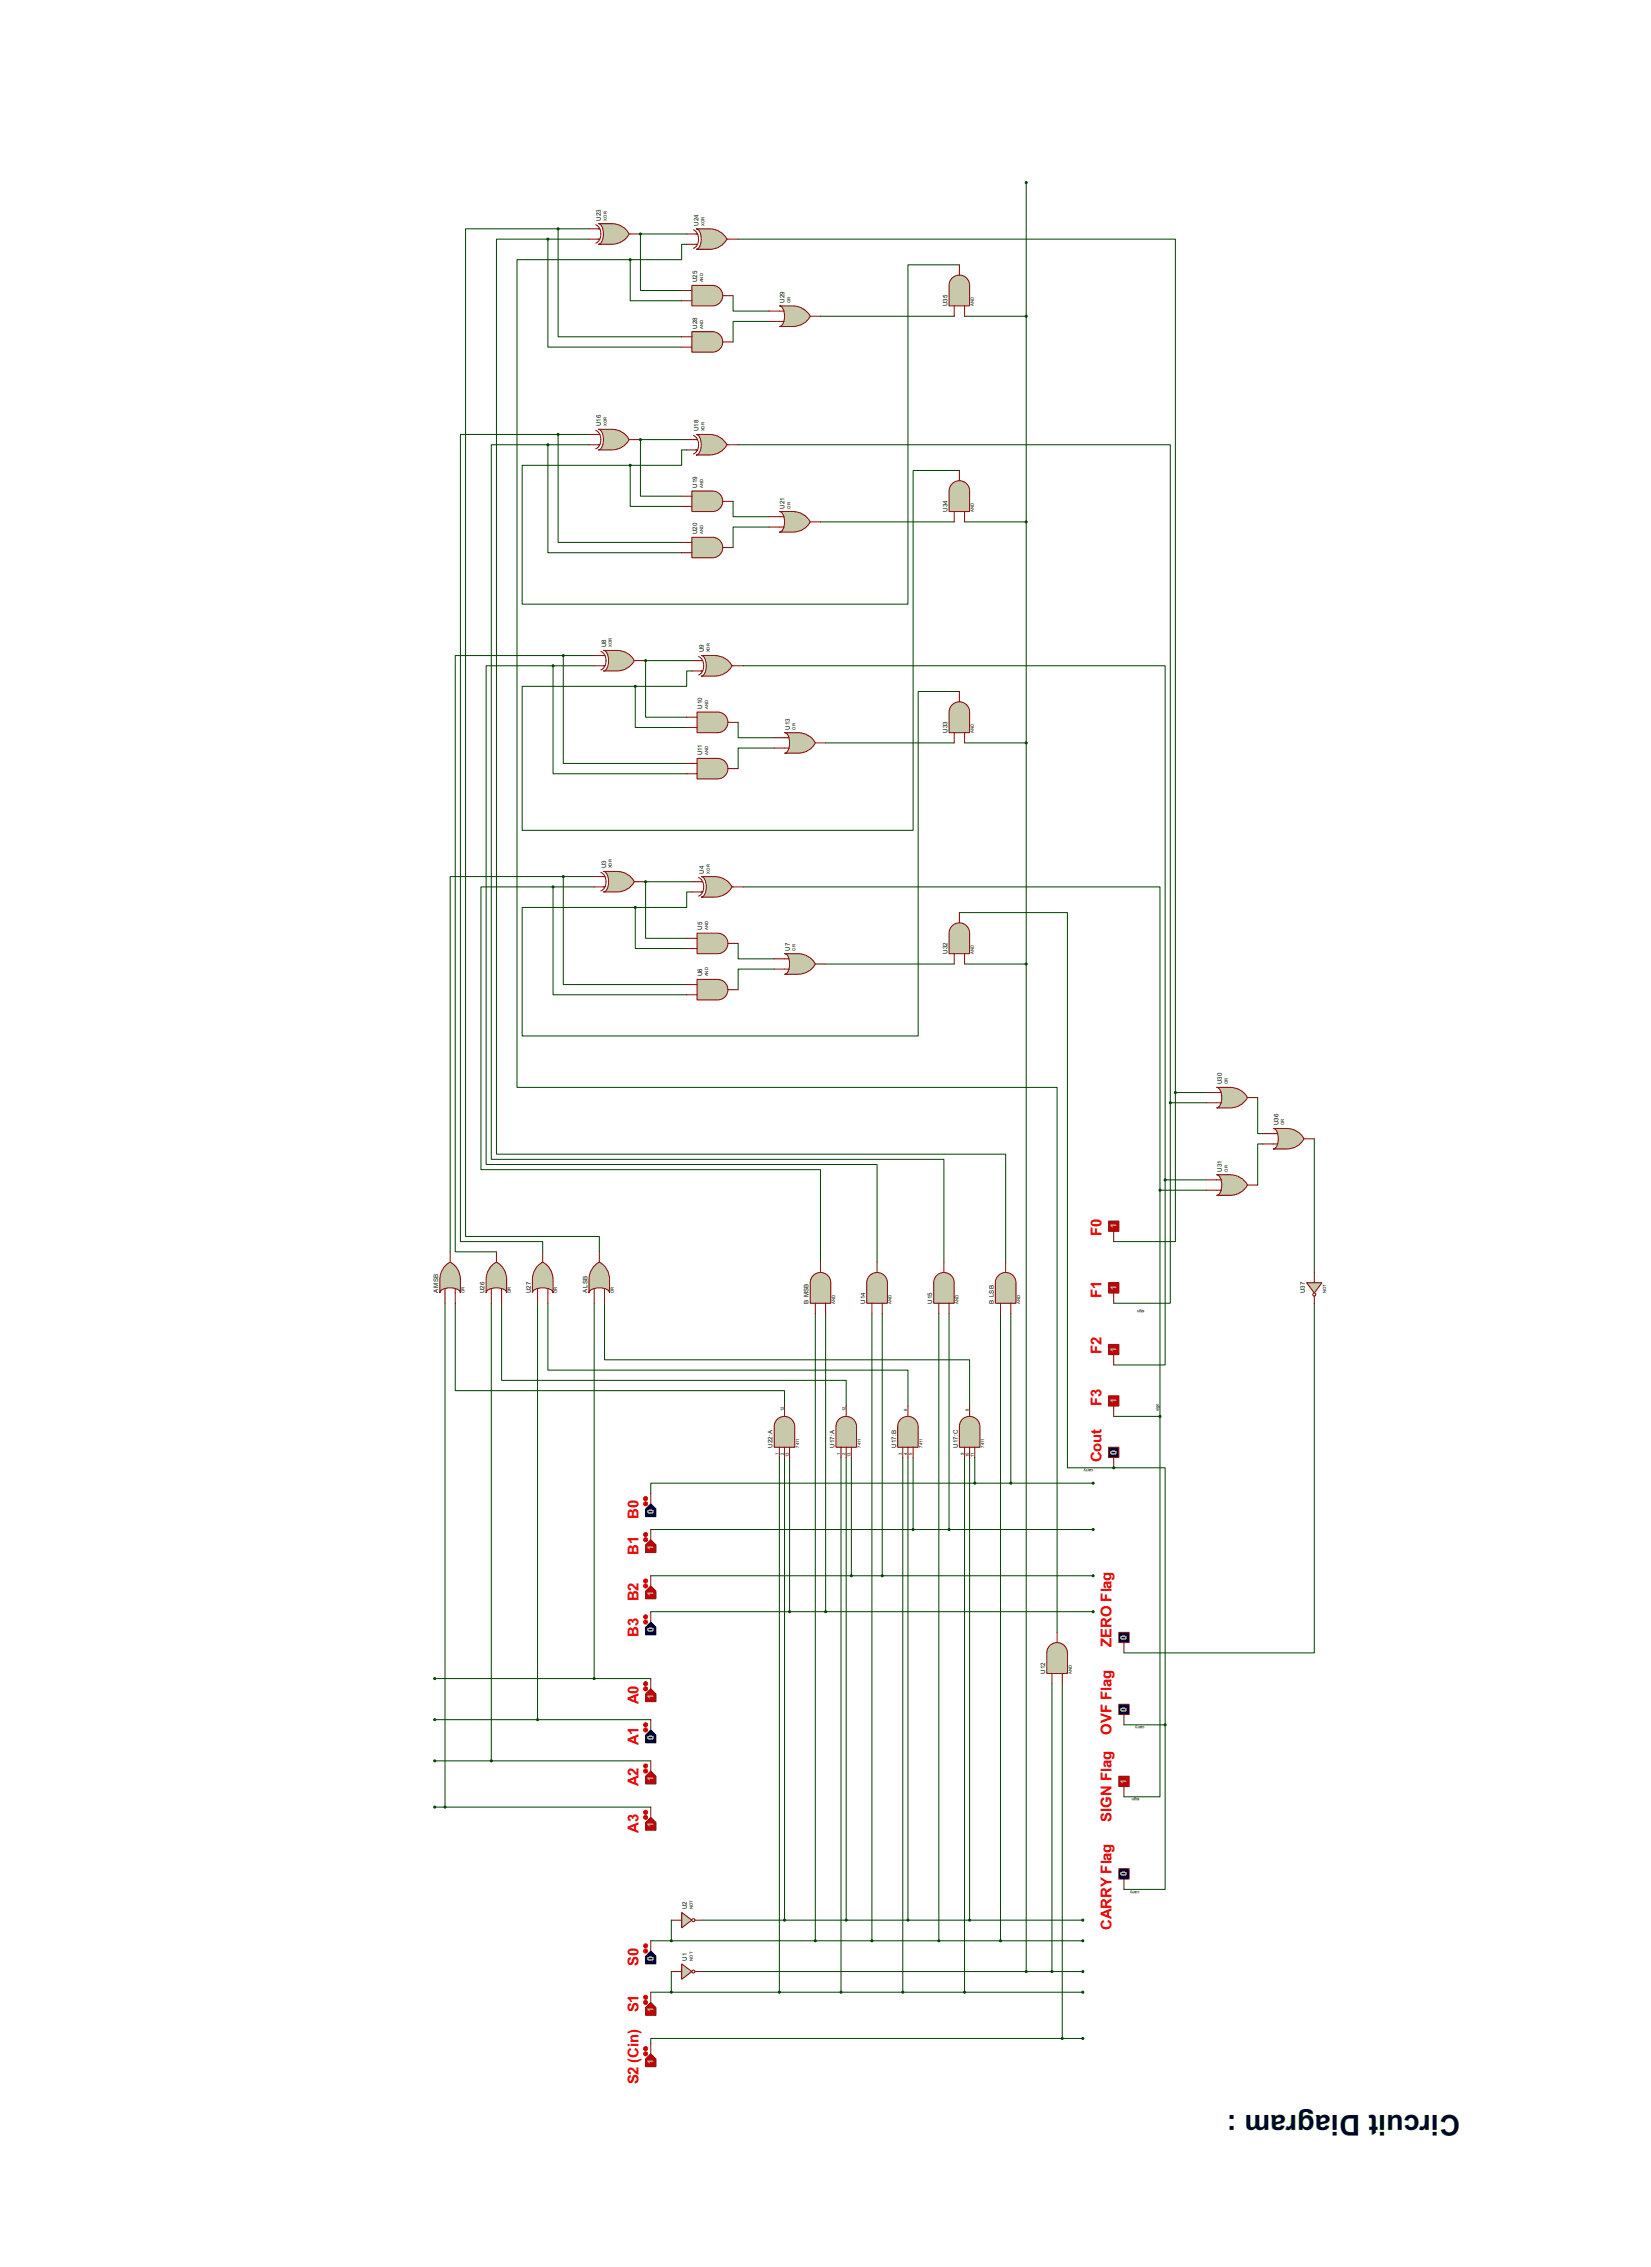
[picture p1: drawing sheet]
<svg xmlns="http://www.w3.org/2000/svg" width="815mm" height="1120mm" viewBox="0 0 815 1120" stroke-linecap="round" stroke-linejoin="round" font-family="sans-serif">
<defs><g id="words">
<text font-size="15.9" x="721" y="1045" transform="rotate(-180 721 1045)">Circuit Diagram :</text>
<g font-size="8.2" fill="#f00">
<text x="544" y="611" transform="rotate(-90 544 611)">F0</text>
<text x="544" y="641" transform="rotate(-90 544 641)">F1</text>
<text x="544" y="669" transform="rotate(-90 544 669)">F2</text>
<text x="544" y="695" transform="rotate(-90 544 695)">F3</text>
<text x="544" y="723" transform="rotate(-90 544 723)">Cout</text>
<text x="315" y="750" transform="rotate(-90 315 750)">B0</text>
<text x="315" y="768" transform="rotate(-90 315 768)">B1</text>
<text x="315" y="791" transform="rotate(-90 315 791)">B2</text>
<text x="315" y="809" transform="rotate(-90 315 809)">B3</text>
<text x="549" y="814" transform="rotate(-90 549 814)">ZERO Flag</text>
<text x="315" y="842" transform="rotate(-90 315 842)">A0</text>
<text x="549" y="857" transform="rotate(-90 549 857)">OVF Flag</text>
<text x="315" y="862" transform="rotate(-90 315 862)">A1</text>
<text x="315" y="883" transform="rotate(-90 315 883)">A2</text>
<text x="315" y="905" transform="rotate(-90 315 905)">A3</text>
<text x="549" y="900" transform="rotate(-90 549 900)">SIGN Flag</text>
<text x="549" y="954" transform="rotate(-90 549 954)">CARRY Flag</text>
<text x="315" y="971" transform="rotate(-90 315 971)">S0</text>
<text x="315" y="994" transform="rotate(-90 315 994)">S1</text>
<text x="315" y="1030" transform="rotate(-90 315 1030)">S2 (Cin)</text>
</g>
<g font-size="4.8" fill="#c0c0c0">
<text x="551" y="607" transform="rotate(-90 551 607)">1</text>
<text x="551" y="637" transform="rotate(-90 551 637)">1</text>
<text x="551" y="668" transform="rotate(-90 551 668)">1</text>
<text x="551" y="693" transform="rotate(-90 551 693)">1</text>
<text x="551" y="719" transform="rotate(-90 551 719)">0</text>
<text x="323" y="748" transform="rotate(-90 323 748)">0</text>
<text x="323" y="766" transform="rotate(-90 323 766)">1</text>
<text x="323" y="789" transform="rotate(-90 323 789)">1</text>
<text x="323" y="806" transform="rotate(-90 323 806)">0</text>
<text x="556" y="810" transform="rotate(-90 556 810)">0</text>
<text x="323" y="839" transform="rotate(-90 323 839)">1</text>
<text x="556" y="846" transform="rotate(-90 556 846)">0</text>
<text x="323" y="860" transform="rotate(-90 323 860)">0</text>
<text x="323" y="880" transform="rotate(-90 323 880)">1</text>
<text x="556" y="881" transform="rotate(-90 556 881)">1</text>
<text x="323" y="903" transform="rotate(-90 323 903)">1</text>
<text x="556" y="927" transform="rotate(-90 556 927)">0</text>
<text x="323" y="969" transform="rotate(-90 323 969)">0</text>
<text x="323" y="994" transform="rotate(-90 323 994)">1</text>
<text x="323" y="1020" transform="rotate(-90 323 1020)">1</text>
</g>
<g font-size="3.4">
<text x="297" y="109" transform="rotate(-90 297 109)">U23</text>
<text x="345" y="112" transform="rotate(-90 345 112)">U24</text>
<text x="344" y="139" transform="rotate(-90 344 139)">U25</text>
<text x="387" y="150" transform="rotate(-90 387 150)">U29</text>
<text x="468" y="151" transform="rotate(-90 468 151)">U35</text>
<text x="344" y="162" transform="rotate(-90 344 162)">U28</text>
<text x="297" y="211" transform="rotate(-90 297 211)">U16</text>
<text x="345" y="213" transform="rotate(-90 345 213)">U18</text>
<text x="344" y="241" transform="rotate(-90 344 241)">U19</text>
<text x="387" y="251" transform="rotate(-90 387 251)">U21</text>
<text x="468" y="253" transform="rotate(-90 468 253)">U34</text>
<text x="344" y="264" transform="rotate(-90 344 264)">U20</text>
<text x="299" y="320" transform="rotate(-90 299 320)">U8</text>
<text x="348" y="322" transform="rotate(-90 348 322)">U9</text>
<text x="347" y="350" transform="rotate(-90 347 350)">U10</text>
<text x="390" y="360" transform="rotate(-90 390 360)">U13</text>
<text x="468" y="362" transform="rotate(-90 468 362)">U33</text>
<text x="347" y="373" transform="rotate(-90 347 373)">U11</text>
<text x="299" y="429" transform="rotate(-90 299 429)">U3</text>
<text x="347" y="432" transform="rotate(-90 347 432)">U4</text>
<text x="347" y="459" transform="rotate(-90 347 459)">U5</text>
<text x="390" y="470" transform="rotate(-90 390 470)">U7</text>
<text x="468" y="471" transform="rotate(-90 468 471)">U32</text>
<text x="347" y="482" transform="rotate(-90 347 482)">U6</text>
<text x="603" y="536" transform="rotate(-90 603 536)">U30</text>
<text x="631" y="556" transform="rotate(-90 631 556)">U36</text>
<text x="603" y="579" transform="rotate(-90 603 579)">U31</text>
<text x="216" y="639" transform="rotate(-90 216 639)">A MSB</text>
<text x="239" y="639" transform="rotate(-90 239 639)">U26</text>
<text x="262" y="639" transform="rotate(-90 262 639)">U27</text>
<text x="290" y="639" transform="rotate(-90 290 639)">A LSB</text>
<text x="644" y="639" transform="rotate(-90 644 639)">U37</text>
<text x="399" y="644" transform="rotate(-90 399 644)">B MSB</text>
<text x="427" y="644" transform="rotate(-90 427 644)">U14</text>
<text x="460" y="644" transform="rotate(-90 460 644)">U15</text>
<text x="491" y="644" transform="rotate(-90 491 644)">B LSB</text>
<text x="382" y="715" transform="rotate(-90 382 715)">U22:A</text>
<text x="412" y="715" transform="rotate(-90 412 715)">U17:A</text>
<text x="442" y="715" transform="rotate(-90 442 715)">U17:B</text>
<text x="473" y="715" transform="rotate(-90 473 715)">U17:C</text>
<text x="516" y="827" transform="rotate(-90 516 827)">U12</text>
<text x="339" y="943" transform="rotate(-90 339 943)">U2</text>
<text x="339" y="969" transform="rotate(-90 339 969)">U1</text>
</g>
<g font-size="2.4">
<text x="300" y="109" transform="rotate(-90 300 109)">XOR</text>
<text x="348" y="112" transform="rotate(-90 348 112)">XOR</text>
<text x="347" y="140" transform="rotate(-90 347 140)">AND</text>
<text x="390" y="150" transform="rotate(-90 390 150)">OR</text>
<text x="481" y="151" transform="rotate(-90 481 151)">AND</text>
<text x="347" y="162" transform="rotate(-90 347 162)">AND</text>
<text x="300" y="211" transform="rotate(-90 300 211)">XOR</text>
<text x="348" y="213" transform="rotate(-90 348 213)">XOR</text>
<text x="347" y="241" transform="rotate(-90 347 241)">AND</text>
<text x="390" y="251" transform="rotate(-90 390 251)">OR</text>
<text x="481" y="253" transform="rotate(-90 481 253)">AND</text>
<text x="347" y="264" transform="rotate(-90 347 264)">AND</text>
<text x="302" y="320" transform="rotate(-90 302 320)">XOR</text>
<text x="350" y="322" transform="rotate(-90 350 322)">XOR</text>
<text x="350" y="350" transform="rotate(-90 350 350)">AND</text>
<text x="393" y="360" transform="rotate(-90 393 360)">OR</text>
<text x="481" y="362" transform="rotate(-90 481 362)">AND</text>
<text x="350" y="373" transform="rotate(-90 350 373)">AND</text>
<text x="302" y="429" transform="rotate(-90 302 429)">XOR</text>
<text x="350" y="432" transform="rotate(-90 350 432)">XOR</text>
<text x="350" y="460" transform="rotate(-90 350 460)">AND</text>
<text x="393" y="470" transform="rotate(-90 393 470)">OR</text>
<text x="481" y="471" transform="rotate(-90 481 471)">AND</text>
<text x="350" y="482" transform="rotate(-90 350 482)">AND</text>
<text x="606" y="536" transform="rotate(-90 606 536)">OR</text>
<text x="634" y="556" transform="rotate(-90 634 556)">OR</text>
<text x="606" y="579" transform="rotate(-90 606 579)">OR</text>
<text x="229" y="639" transform="rotate(-90 229 639)">OR</text>
<text x="252" y="639" transform="rotate(-90 252 639)">OR</text>
<text x="275" y="639" transform="rotate(-90 275 639)">OR</text>
<text x="303" y="639" transform="rotate(-90 303 639)">OR</text>
<text x="655" y="639" transform="rotate(-90 655 639)">NOT</text>
<text x="412" y="644" transform="rotate(-90 412 644)">AND</text>
<text x="440" y="644" transform="rotate(-90 440 644)">AND</text>
<text x="473" y="644" transform="rotate(-90 473 644)">AND</text>
<text x="504" y="644" transform="rotate(-90 504 644)">AND</text>
<text x="565" y="647" transform="rotate(-180 565 647)">sign</text>
<text x="387" y="697" transform="rotate(-90 387 697)">12</text>
<text x="417" y="697" transform="rotate(-90 417 697)">12</text>
<text x="448" y="697" transform="rotate(-90 448 697)">6</text>
<text x="478" y="697" transform="rotate(-90 478 697)">8</text>
<text x="572" y="697" transform="rotate(-90 572 697)">sign</text>
<text x="384" y="719" transform="rotate(-90 384 719)">1</text>
<text x="387" y="719" transform="rotate(-90 387 719)">2</text>
<text x="389" y="720" transform="rotate(-90 389 720)">13</text>
<text x="395" y="715" transform="rotate(-90 395 715)">7411</text>
<text x="415" y="719" transform="rotate(-90 415 719)">1</text>
<text x="417" y="719" transform="rotate(-90 417 719)">2</text>
<text x="420" y="720" transform="rotate(-90 420 720)">13</text>
<text x="425" y="715" transform="rotate(-90 425 715)">7411</text>
<text x="445" y="719" transform="rotate(-90 445 719)">3</text>
<text x="448" y="719" transform="rotate(-90 448 719)">4</text>
<text x="451" y="719" transform="rotate(-90 451 719)">5</text>
<text x="456" y="715" transform="rotate(-90 456 715)">7411</text>
<text x="476" y="719" transform="rotate(-90 476 719)">9</text>
<text x="478" y="720" transform="rotate(-90 478 720)">10</text>
<text x="481" y="720" transform="rotate(-90 481 720)">11</text>
<text x="486" y="715" transform="rotate(-90 486 715)">7411</text>
<text x="540" y="726" transform="rotate(-180 540 726)">carry</text>
<text x="529" y="827" transform="rotate(-90 529 827)">AND</text>
<text x="565" y="853" transform="rotate(-180 565 853)">carry</text>
<text x="563" y="888" transform="rotate(-180 563 888)">sign</text>
<text x="563" y="934" transform="rotate(-180 563 934)">carry</text>
<text x="342" y="943" transform="rotate(-90 342 943)">NOT</text>
<text x="342" y="969" transform="rotate(-90 342 969)">NOT</text>
</g>
</g></defs>
<g fill="none" stroke="#004000" stroke-width=".49">
<path d="M319 436h23M225 644v43h162v8M248 644v38h170v13M271 644v33h177v18M299 644v28h180v23M403 649v310h132M408 649v147h132M431 649v310M436 649v130h104M464 649v310M469 649v107h71M494 649v310"/>
<path d="M499 649v84h41M385 720v264h150M387 720v229M415 720v264M418 720v229M446 720v264M448 720v229M476 720v264M479 720v229M519 832v142M347 949h188M347 974h188"/>
</g>
<circle cx="319" cy="436" r=".2" fill="#004000"/>
<path d="M319 326h23M278 433v53h61M278 433h-56v186M278 433h15M319 436v28h20M365 466v8h17M382 479h-17v10M408 476h63" fill="none" stroke="#004000" stroke-width=".49"/>
<circle cx="319" cy="326" r=".2" fill="#004000"/>
<path d="M316 217h23M278 324v53h61M278 324h-53v295h20M278 324h15M319 326v28h20M365 357v8h17M382 370h-17v10M408 367h63" fill="none" stroke="#004000" stroke-width=".49"/>
<circle cx="316" cy="217" r=".2" fill="#004000"/>
<path d="M316 116h23M276 215v53h61M276 215h-49v398h41v6M276 215h15M316 217v28h21M362 248v7h18M405 258h66M380 260h-18v11" fill="none" stroke="#004000" stroke-width=".49"/>
<circle cx="316" cy="116" r=".2" fill="#004000"/>
<g fill="none" stroke="#004000" stroke-width=".49">
<path d="M507 90v884M271 118v54h66M271 118h-26v452h252v54M271 118h20M276 113v53h61M276 113h-46v498h66v8M276 113h15M316 116v28h21M365 118h215v422M311 128v21h26M311 128h-56v409h267v270M339 121h-2v7h-26"/>
<path d="M474 131h-26v168h-190v-69h53M362 146v8h18M380 159h-18v10M405 156h66M476 156h31M271 220v53h66M271 220h-28v353h223v51M271 220h20M365 220h213v325M311 230v20h26M339 222h-2v8h-26M474 232h-23v178h-193v-71h56"/>
<path d="M476 258h31M273 329v53h66M273 329h-33v246h193v49M273 329h20M314 339v20h25M342 332h-3v7h-25M367 329h208v254M474 342h-21v170h-195v-64h56M476 367h31M273 438v54h66M273 438h-35v140h167v46M273 438h20"/>
<path d="M367 438h206v150M314 448v21h25M342 441h-3v7h-25M474 451h53v274h23M476 476h31M580 540v73h-30M580 540h16M578 545v99h-28M578 545h18M621 542v18h3M624 565h-3v21M649 563v66"/>
<path d="M573 588h23M573 588v112M575 583v91h-25M575 583h21M220 644v249M243 644v226M265 644v206M293 644v185M649 644v173h-94M550 700h23M573 700v188h-18M390 720v76"/>
<path d="M420 720v59M451 720v36M481 733h-160v5M481 733h18M481 720v13M321 756h148M321 779h115M321 796h87M215 829h106M525 832v175M215 850h106M215 870h106"/>
<path d="M215 893h106M321 959h82M332 949v10M332 974v10M321 984h64M525 1007h-204v3M525 1007h10"/>
</g>
<circle cx="550" cy="725" r=".2" fill="#004000"/>
<path d="M550 725h25v127M555 852h20M575 852v82h-20" fill="none" stroke="#004000" stroke-width=".49"/>
<path d="M337 970l5 4-5 4z" fill="#c8c8aa" stroke="#800000" stroke-width=".49"/>
<g fill="none" stroke="#800000" stroke-width=".49">
<path d="M332 974h5M343 974h4"/>
<circle cx="342" cy="974" r=".8"/>
</g>
<path d="M337 945l5 4-5 4z" fill="#c8c8aa" stroke="#800000" stroke-width=".49"/>
<g fill="none" stroke="#800000" stroke-width=".49">
<path d="M332 949h5M343 949h4"/>
<circle cx="342" cy="949" r=".8"/>
</g>
<path d="M518 813a5 5 0 0 1 6-1 5 5 0 0 1 3 5v10h-10v-10z" fill-rule="evenodd" fill="#c8c8aa" stroke="#800000" stroke-width=".49"/>
<path d="M522 807v5M519 827v5M525 827v5" fill="none" stroke="#800000" stroke-width=".49"/>
<path d="M401 630a5 5 0 0 1 6-1 5 5 0 0 1 3 5v10h-10v-10z" fill-rule="evenodd" fill="#c8c8aa" stroke="#800000" stroke-width=".49"/>
<path d="M405 624v5M403 644v5M408 644v5" fill="none" stroke="#800000" stroke-width=".49"/>
<path d="M429 630a5 5 0 0 1 6-1 5 5 0 0 1 3 5v10h-10v-10z" fill-rule="evenodd" fill="#c8c8aa" stroke="#800000" stroke-width=".49"/>
<path d="M433 624v5M431 644v5M436 644v5" fill="none" stroke="#800000" stroke-width=".49"/>
<path d="M462 630a5 5 0 0 1 6-1 5 5 0 0 1 3 5v10h-10v-10z" fill-rule="evenodd" fill="#c8c8aa" stroke="#800000" stroke-width=".49"/>
<path d="M466 624v5M464 644v5M469 644v5" fill="none" stroke="#800000" stroke-width=".49"/>
<path d="M493 630a5 5 0 0 1 5-1 5 5 0 0 1 4 5v10h-10v-10z" fill-rule="evenodd" fill="#c8c8aa" stroke="#800000" stroke-width=".49"/>
<path d="M497 624v5M494 644v5M499 644v5" fill="none" stroke="#800000" stroke-width=".49"/>
<g fill="#004000" stroke="#004000" stroke-width=".49">
<circle cx="403" cy="959" r=".5"/>
<circle cx="431" cy="959" r=".5"/>
<circle cx="535" cy="949" r=".5"/>
<circle cx="535" cy="959" r=".5"/>
<circle cx="535" cy="984" r=".5"/>
<circle cx="464" cy="959" r=".5"/>
<circle cx="494" cy="959" r=".5"/>
<circle cx="540" cy="796" r=".5"/>
<circle cx="540" cy="779" r=".5"/>
<circle cx="540" cy="756" r=".5"/>
<circle cx="408" cy="796" r=".5"/>
<circle cx="436" cy="779" r=".5"/>
<circle cx="469" cy="756" r=".5"/>
<circle cx="499" cy="733" r=".5"/>
<circle cx="476" cy="984" r=".5"/>
</g>
<path d="M220 625a2.5 2.5 0 0 1 2-1 2.5 2.5 0 0 1 3 1l2 5v9a7 7 0 0 0-9-2l-1 2v-7a10 10 0 0 1 3-7z" fill-rule="evenodd" fill="#c8c8aa" stroke="#800000" stroke-width=".49"/>
<path d="M222 619v5M220 637v7M225 637v7" fill="none" stroke="#800000" stroke-width=".49"/>
<path d="M243 625a2.5 2.5 0 0 1 2-1 2.5 2.5 0 0 1 3 1l2 5v9a7 7 0 0 0-9-2l-1 2v-7a10 10 0 0 1 3-7z" fill-rule="evenodd" fill="#c8c8aa" stroke="#800000" stroke-width=".49"/>
<path d="M245 619v5M243 637v7M248 637v7" fill="none" stroke="#800000" stroke-width=".49"/>
<path d="M266 625a2.8 2.8 0 0 1 5 1l2 4v9a7 7 0 0 0-9-2l-1 2v-7a10 10 0 0 1 3-7z" fill-rule="evenodd" fill="#c8c8aa" stroke="#800000" stroke-width=".49"/>
<path d="M268 619v5M265 637v7M271 637v7" fill="none" stroke="#800000" stroke-width=".49"/>
<path d="M294 625a2.5 2.5 0 0 1 2-1 2.5 2.5 0 0 1 2 1l3 5v9a7 7 0 0 0-9-2l-1 2v-7a10 10 0 0 1 3-7z" fill-rule="evenodd" fill="#c8c8aa" stroke="#800000" stroke-width=".49"/>
<path d="M296 619v5M293 637v7M299 637v7" fill="none" stroke="#800000" stroke-width=".49"/>
<circle cx="507" cy="974" r=".5" fill="#004000" stroke="#004000" stroke-width=".49"/>
<path d="M470 458a5 5 0 0 1 5-2 5 5 0 0 1 4 5v10h-10v-10z" fill-rule="evenodd" fill="#c8c8aa" stroke="#800000" stroke-width=".49"/>
<path d="M474 451v5M471 471v5M476 471v5" fill="none" stroke="#800000" stroke-width=".49"/>
<path d="M470 349a5 5 0 0 1 5-2 5 5 0 0 1 4 5v10h-10v-10z" fill-rule="evenodd" fill="#c8c8aa" stroke="#800000" stroke-width=".49"/>
<path d="M474 342v5M471 362v5M476 362v5" fill="none" stroke="#800000" stroke-width=".49"/>
<path d="M470 239a5 5 0 0 1 5-1 5 5 0 0 1 4 5v10h-10v-10z" fill-rule="evenodd" fill="#c8c8aa" stroke="#800000" stroke-width=".49"/>
<path d="M474 232v6M471 253v5M476 253v5" fill="none" stroke="#800000" stroke-width=".49"/>
<path d="M547 690h6v5h-6z" fill-rule="evenodd" fill="#c00000" stroke="#800000" stroke-width=".49"/>
<path d="M550 695v5" fill="none" stroke="#800000" stroke-width=".49"/>
<path d="M547 664h6v5h-6z" fill-rule="evenodd" fill="#c00000" stroke="#800000" stroke-width=".49"/>
<path d="M550 669v5" fill="none" stroke="#800000" stroke-width=".49"/>
<path d="M547 634h6v5h-6z" fill-rule="evenodd" fill="#c00000" stroke="#800000" stroke-width=".49"/>
<path d="M550 639v5" fill="none" stroke="#800000" stroke-width=".49"/>
<path d="M547 603h6v5h-6z" fill-rule="evenodd" fill="#c00000" stroke="#800000" stroke-width=".49"/>
<path d="M550 608v5" fill="none" stroke="#800000" stroke-width=".49"/>
<path d="M547 715h6v5h-6z" fill-rule="evenodd" fill="#0000c0" stroke="#800000" stroke-width=".49"/>
<path d="M550 720v5" fill="none" stroke="#800000" stroke-width=".49"/>
<path d="M470 138a5 5 0 0 1 5-2 5 5 0 0 1 4 5v10h-10v-10z" fill-rule="evenodd" fill="#c8c8aa" stroke="#800000" stroke-width=".49"/>
<path d="M474 131v5M471 151v5M476 151v5" fill="none" stroke="#800000" stroke-width=".49"/>
<path d="M384 701a5 5 0 0 1 5-1 5 5 0 0 1 3 5v10h-10v-11z" fill-rule="evenodd" fill="#c8c8aa" stroke="#800000" stroke-width=".49"/>
<path d="M387 695v5M385 715v5M387 715v5M390 715v5" fill="none" stroke="#800000" stroke-width=".49"/>
<path d="M414 701a5 5 0 0 1 6-1 5 5 0 0 1 3 5v10h-10v-11z" fill-rule="evenodd" fill="#c8c8aa" stroke="#800000" stroke-width=".49"/>
<path d="M418 695v5M415 715v5M418 715v5M420 715v5" fill="none" stroke="#800000" stroke-width=".49"/>
<g fill="#004000" stroke="#004000" stroke-width=".49">
<circle cx="415" cy="984" r=".5"/>
<circle cx="418" cy="949" r=".5"/>
</g>
<path d="M445 701a5 5 0 0 1 5-1 5 5 0 0 1 3 5v10h-10v-11z" fill-rule="evenodd" fill="#c8c8aa" stroke="#800000" stroke-width=".49"/>
<path d="M448 695v5M446 715v5M448 715v5M451 715v5" fill="none" stroke="#800000" stroke-width=".49"/>
<g fill="#004000" stroke="#004000" stroke-width=".49">
<circle cx="446" cy="984" r=".5"/>
<circle cx="448" cy="949" r=".5"/>
</g>
<path d="M475 701a5 5 0 0 1 6-1 5 5 0 0 1 3 5v10h-10v-11z" fill-rule="evenodd" fill="#c8c8aa" stroke="#800000" stroke-width=".49"/>
<path d="M479 695v5M476 715v5M479 715v5M481 715v5" fill="none" stroke="#800000" stroke-width=".49"/>
<g fill="#004000" stroke="#004000" stroke-width=".49">
<circle cx="479" cy="949" r=".5"/>
<circle cx="540" cy="733" r=".5"/>
<circle cx="519" cy="974" r=".5"/>
<circle cx="535" cy="974" r=".5"/>
<circle cx="215" cy="893" r=".5"/>
<circle cx="215" cy="870" r=".5"/>
<circle cx="215" cy="850" r=".5"/>
<circle cx="215" cy="829" r=".5"/>
<circle cx="385" cy="984" r=".5"/>
<circle cx="387" cy="949" r=".5"/>
</g>
<path d="M298 431h7a9 9 0 0 1 8 5 9 9 0 0 1-8 5h-7a7 7 0 0 0 1-10z" fill-rule="evenodd" fill="#c8c8aa" stroke="#800000" stroke-width=".49"/>
<path d="M293 433h6M293 438h6M297 431a5 5 0 0 1 0 9M313 436h6" fill="none" stroke="#800000" stroke-width=".49"/>
<path d="M346 433h7a9 9 0 0 1 8 5 9 9 0 0 1-8 5h-7a7 7 0 0 0 2-9z" fill-rule="evenodd" fill="#c8c8aa" stroke="#800000" stroke-width=".49"/>
<path d="M342 436h5M345 434a5 5 0 0 1 0 9M361 438h6M342 441h5" fill="none" stroke="#800000" stroke-width=".49"/>
<path d="M344 461h10a5 5 0 0 1 5 5 5 5 0 0 1-5 5h-10z" fill-rule="evenodd" fill="#c8c8aa" stroke="#800000" stroke-width=".49"/>
<path d="M339 464h5M339 469h5M359 466h6" fill="none" stroke="#800000" stroke-width=".49"/>
<circle cx="319" cy="436" r=".5" fill="#004000" stroke="#004000" stroke-width=".49"/>
<path d="M344 484h10a5 5 0 0 1 5 5 5 5 0 0 1-5 5h-10z" fill-rule="evenodd" fill="#c8c8aa" stroke="#800000" stroke-width=".49"/>
<path d="M339 486h5M339 492h5M359 489h6" fill="none" stroke="#800000" stroke-width=".49"/>
<path d="M387 471h7a9 9 0 0 1 9 5 9 9 0 0 1-9 5h-7a7 7 0 0 0 2-9z" fill-rule="evenodd" fill="#c8c8aa" stroke="#800000" stroke-width=".49"/>
<path d="M382 474h8M382 479h8M403 476h5" fill="none" stroke="#800000" stroke-width=".49"/>
<circle cx="278" cy="433" r=".5" fill="#004000" stroke="#004000" stroke-width=".49"/>
<path d="M298 321h7a9 9 0 0 1 8 5 9 9 0 0 1-8 6h-7a7 7 0 0 0 1-10z" fill-rule="evenodd" fill="#c8c8aa" stroke="#800000" stroke-width=".49"/>
<path d="M293 324h6M293 329h6M297 322a5 5 0 0 1 0 9M313 326h6" fill="none" stroke="#800000" stroke-width=".49"/>
<path d="M346 324h7a9 9 0 0 1 8 5 9 9 0 0 1-8 5h-7a7 7 0 0 0 2-9z" fill-rule="evenodd" fill="#c8c8aa" stroke="#800000" stroke-width=".49"/>
<path d="M342 326h5M342 332h5M345 324a5 5 0 0 1 0 10M361 329h6" fill="none" stroke="#800000" stroke-width=".49"/>
<path d="M344 352h10a5 5 0 0 1 5 5 5 5 0 0 1-5 5h-10z" fill-rule="evenodd" fill="#c8c8aa" stroke="#800000" stroke-width=".49"/>
<path d="M339 354h5M339 359h5M359 357h6" fill="none" stroke="#800000" stroke-width=".49"/>
<circle cx="319" cy="326" r=".5" fill="#004000" stroke="#004000" stroke-width=".49"/>
<path d="M344 375h10a5 5 0 0 1 5 5 5 5 0 0 1-5 5h-10z" fill-rule="evenodd" fill="#c8c8aa" stroke="#800000" stroke-width=".49"/>
<path d="M339 377h5M359 380h6M339 382h5" fill="none" stroke="#800000" stroke-width=".49"/>
<path d="M387 362h7a9 9 0 0 1 9 5 9 9 0 0 1-9 5h-7a7 7 0 0 0 2-9z" fill-rule="evenodd" fill="#c8c8aa" stroke="#800000" stroke-width=".49"/>
<path d="M382 365h8M382 370h8M403 367h5" fill="none" stroke="#800000" stroke-width=".49"/>
<circle cx="278" cy="324" r=".5" fill="#004000" stroke="#004000" stroke-width=".49"/>
<path d="M295 212h7a9 9 0 0 1 9 5 9 9 0 0 1-9 5h-7a7 7 0 0 0 2-9z" fill-rule="evenodd" fill="#c8c8aa" stroke="#800000" stroke-width=".49"/>
<path d="M291 215h5M291 220h5M294 213a5 5 0 0 1 0 9M311 217h5" fill="none" stroke="#800000" stroke-width=".49"/>
<path d="M344 215h6a10 10 0 0 1 9 5 10 10 0 0 1-9 5h-6a7 7 0 0 0 1-9z" fill-rule="evenodd" fill="#c8c8aa" stroke="#800000" stroke-width=".49"/>
<path d="M339 217h5M342 215a5 5 0 0 1 0 9M359 220h6M339 222h5" fill="none" stroke="#800000" stroke-width=".49"/>
<path d="M342 243h10a5 5 0 0 1 5 5 5 5 0 0 1-5 5h-10z" fill-rule="evenodd" fill="#c8c8aa" stroke="#800000" stroke-width=".49"/>
<path d="M337 245h5M337 250h5M357 248h5" fill="none" stroke="#800000" stroke-width=".49"/>
<circle cx="316" cy="217" r=".5" fill="#004000" stroke="#004000" stroke-width=".49"/>
<path d="M342 265h10a5 5 0 0 1 5 6 5 5 0 0 1-5 5h-10z" fill-rule="evenodd" fill="#c8c8aa" stroke="#800000" stroke-width=".49"/>
<path d="M337 268h5M337 273h5M357 271h5" fill="none" stroke="#800000" stroke-width=".49"/>
<path d="M385 253h6a10 10 0 0 1 9 5 10 10 0 0 1-9 5h-6a7 7 0 0 0 1-9z" fill-rule="evenodd" fill="#c8c8aa" stroke="#800000" stroke-width=".49"/>
<path d="M380 255h7M400 258h5M380 260h7" fill="none" stroke="#800000" stroke-width=".49"/>
<circle cx="276" cy="215" r=".5" fill="#004000" stroke="#004000" stroke-width=".49"/>
<path d="M295 111h7a9 9 0 0 1 9 5 9 9 0 0 1-9 5h-7a7 7 0 0 0 2-10z" fill-rule="evenodd" fill="#c8c8aa" stroke="#800000" stroke-width=".49"/>
<path d="M291 113h5M291 118h5M294 111a5 5 0 0 1 0 9M311 116h5" fill="none" stroke="#800000" stroke-width=".49"/>
<path d="M344 113h6a10 10 0 0 1 9 5 10 10 0 0 1-9 5h-6a7 7 0 0 0 1-9z" fill-rule="evenodd" fill="#c8c8aa" stroke="#800000" stroke-width=".49"/>
<path d="M339 116h5M342 114a5 5 0 0 1 0 9M359 118h6M339 121h5" fill="none" stroke="#800000" stroke-width=".49"/>
<path d="M342 141h10a5 5 0 0 1 5 5 5 5 0 0 1-5 5h-10z" fill-rule="evenodd" fill="#c8c8aa" stroke="#800000" stroke-width=".49"/>
<path d="M337 144h5M337 149h5M357 146h5" fill="none" stroke="#800000" stroke-width=".49"/>
<circle cx="316" cy="116" r=".5" fill="#004000" stroke="#004000" stroke-width=".49"/>
<path d="M342 164h10a5 5 0 0 1 5 5 5 5 0 0 1-5 5h-10z" fill-rule="evenodd" fill="#c8c8aa" stroke="#800000" stroke-width=".49"/>
<path d="M337 166h5M337 172h5M357 169h5" fill="none" stroke="#800000" stroke-width=".49"/>
<path d="M385 151h6a10 10 0 0 1 9 5 10 10 0 0 1-9 5h-6a7 7 0 0 0 1-9z" fill-rule="evenodd" fill="#c8c8aa" stroke="#800000" stroke-width=".49"/>
<path d="M380 154h7M380 159h7M400 156h5" fill="none" stroke="#800000" stroke-width=".49"/>
<g fill="#004000" stroke="#004000" stroke-width=".49">
<circle cx="276" cy="113" r=".5"/>
<circle cx="507" cy="90" r=".5"/>
<circle cx="507" cy="476" r=".5"/>
<circle cx="507" cy="258" r=".5"/>
<circle cx="507" cy="156" r=".5"/>
<circle cx="507" cy="367" r=".5"/>
<circle cx="311" cy="128" r=".5"/>
<circle cx="311" cy="230" r=".5"/>
<circle cx="314" cy="339" r=".5"/>
<circle cx="314" cy="448" r=".5"/>
<circle cx="273" cy="438" r=".5"/>
<circle cx="273" cy="329" r=".5"/>
<circle cx="271" cy="220" r=".5"/>
<circle cx="271" cy="118" r=".5"/>
</g>
<path d="M553 842h5v5h-5z" fill-rule="evenodd" fill="#0000c0" stroke="#800000" stroke-width=".49"/>
<path d="M555 847v5" fill="none" stroke="#800000" stroke-width=".49"/>
<path d="M553 807h5v5h-5z" fill-rule="evenodd" fill="#0000c0" stroke="#800000" stroke-width=".49"/>
<path d="M555 812v5" fill="none" stroke="#800000" stroke-width=".49"/>
<path d="M553 878h5v5h-5z" fill-rule="evenodd" fill="#c00000" stroke="#800000" stroke-width=".49"/>
<path d="M555 883v5" fill="none" stroke="#800000" stroke-width=".49"/>
<path d="M553 923h5v5h-5z" fill-rule="evenodd" fill="#0000c0" stroke="#800000" stroke-width=".49"/>
<path d="M555 928v6" fill="none" stroke="#800000" stroke-width=".49"/>
<path d="M601 537h6a10 10 0 0 1 9 5 10 10 0 0 1-9 5h-6a6 6 0 0 0 0-10z" fill-rule="evenodd" fill="#c8c8aa" stroke="#800000" stroke-width=".49"/>
<path d="M596 540h7M596 545h7M616 542h5" fill="none" stroke="#800000" stroke-width=".49"/>
<path d="M601 580h6a10 10 0 0 1 9 6 10 10 0 0 1-9 5h-6a7 7 0 0 0 1-10z" fill-rule="evenodd" fill="#c8c8aa" stroke="#800000" stroke-width=".49"/>
<path d="M596 583h7M596 588h7M616 586h5" fill="none" stroke="#800000" stroke-width=".49"/>
<path d="M629 558h6a9 9 0 0 1 9 5 9 9 0 0 1-9 5h-6a7 7 0 0 0 1-10z" fill-rule="evenodd" fill="#c8c8aa" stroke="#800000" stroke-width=".49"/>
<path d="M624 560h7M624 565h7M644 563h5" fill="none" stroke="#800000" stroke-width=".49"/>
<path d="M645 634h8l-4 5z" fill="#c8c8aa" stroke="#800000" stroke-width=".49"/>
<g fill="none" stroke="#800000" stroke-width=".49">
<path d="M649 629v5M649 640v4"/>
<circle cx="649" cy="640" r=".8"/>
</g>
<g fill="#004000" stroke="#004000" stroke-width=".49">
<circle cx="535" cy="1007" r=".5"/>
<circle cx="575" cy="583" r=".5"/>
<circle cx="573" cy="588" r=".5"/>
<circle cx="578" cy="545" r=".5"/>
<circle cx="580" cy="540" r=".5"/>
</g>
<path d="M319 1017l2-2 3 2v4h-5z" fill-rule="evenodd" fill="#c00000" stroke="#800000" stroke-width=".49"/>
<path d="M321 1010v5" fill="none" stroke="#800000" stroke-width=".49"/>
<circle cx="319" cy="1015" r="1" fill="#400000" stroke="#f00" stroke-width=".49"/>
<path d="M318 1015h1M319 1015h-1" fill="none" stroke="#f00" stroke-width=".49"/>
<circle cx="319" cy="1012" r="1" fill="#400000" stroke="#f00" stroke-width=".49"/>
<path d="M318 1012h1M319 1012h.1" fill="none" stroke="#f00" stroke-width=".49"/>
<circle cx="525" cy="1007" r=".5" fill="#004000" stroke="#004000" stroke-width=".49"/>
<path d="M321 989l3 3v4h-5v-4z" fill-rule="evenodd" fill="#c00000" stroke="#800000" stroke-width=".49"/>
<path d="M321 984v5" fill="none" stroke="#800000" stroke-width=".49"/>
<circle cx="319" cy="989" r="1" fill="#400000" stroke="#f00" stroke-width=".49"/>
<path d="M318 989l1 1M318 989h1M319 989h-1" fill="none" stroke="#f00" stroke-width=".49"/>
<circle cx="319" cy="987" r="1" fill="#400000" stroke="#f00" stroke-width=".49"/>
<path d="M318 987h1M319 987h.1" fill="none" stroke="#f00" stroke-width=".49"/>
<circle cx="331" cy="984" r=".5" fill="#004000" stroke="#004000" stroke-width=".49"/>
<path d="M319 967l2-3 3 3v3h-5z" fill-rule="evenodd" fill="#0000c0" stroke="#000080" stroke-width=".49"/>
<path d="M321 959v5" fill="none" stroke="#800000" stroke-width=".49"/>
<circle cx="319" cy="964" r="1" fill="#400000" stroke="#f00" stroke-width=".49"/>
<path d="M318 964h1M319 964h-1" fill="none" stroke="#f00" stroke-width=".49"/>
<circle cx="319" cy="961" r="1" fill="#400000" stroke="#f00" stroke-width=".49"/>
<path d="M318 961h1M319 961h.1M319 961v1" fill="none" stroke="#f00" stroke-width=".49"/>
<circle cx="331" cy="959" r=".5" fill="#004000" stroke="#004000" stroke-width=".49"/>
<path d="M319 900l2-2 3 2v4h-5z" fill-rule="evenodd" fill="#c00000" stroke="#800000" stroke-width=".49"/>
<path d="M321 893v5" fill="none" stroke="#800000" stroke-width=".49"/>
<circle cx="319" cy="898" r="1" fill="#400000" stroke="#f00" stroke-width=".49"/>
<path d="M318 898h1M319 898h-1" fill="none" stroke="#f00" stroke-width=".49"/>
<circle cx="319" cy="895" r="1" fill="#400000" stroke="#f00" stroke-width=".49"/>
<path d="M318 895h1M319 895h.1M319 895v1" fill="none" stroke="#f00" stroke-width=".49"/>
<circle cx="220" cy="893" r=".5" fill="#004000" stroke="#004000" stroke-width=".49"/>
<path d="M319 878l2-3 3 3v3h-5z" fill-rule="evenodd" fill="#c00000" stroke="#800000" stroke-width=".49"/>
<path d="M321 870v5" fill="none" stroke="#800000" stroke-width=".49"/>
<circle cx="319" cy="875" r="1" fill="#400000" stroke="#f00" stroke-width=".49"/>
<path d="M318 875h1M319 875h-1" fill="none" stroke="#f00" stroke-width=".49"/>
<circle cx="319" cy="873" r="1" fill="#400000" stroke="#f00" stroke-width=".49"/>
<path d="M318 873h1M319 872v1M319 873h.1" fill="none" stroke="#f00" stroke-width=".49"/>
<circle cx="243" cy="870" r=".5" fill="#004000" stroke="#004000" stroke-width=".49"/>
<path d="M319 857l2-2 3 2v4h-5z" fill-rule="evenodd" fill="#0000c0" stroke="#000080" stroke-width=".49"/>
<path d="M321 850v5" fill="none" stroke="#800000" stroke-width=".49"/>
<circle cx="319" cy="855" r="1" fill="#400000" stroke="#f00" stroke-width=".49"/>
<path d="M318 855h1M319 855h-1" fill="none" stroke="#f00" stroke-width=".49"/>
<circle cx="319" cy="852" r="1" fill="#400000" stroke="#f00" stroke-width=".49"/>
<path d="M318 852h1M319 852h.1" fill="none" stroke="#f00" stroke-width=".49"/>
<circle cx="265" cy="850" r=".5" fill="#004000" stroke="#004000" stroke-width=".49"/>
<path d="M319 837l2-3 3 3v4h-5z" fill-rule="evenodd" fill="#c00000" stroke="#800000" stroke-width=".49"/>
<path d="M321 829v5" fill="none" stroke="#800000" stroke-width=".49"/>
<circle cx="319" cy="834" r="1" fill="#400000" stroke="#f00" stroke-width=".49"/>
<path d="M318 834l1 1M318 834h1M319 834h-1" fill="none" stroke="#f00" stroke-width=".49"/>
<circle cx="319" cy="832" r="1" fill="#400000" stroke="#f00" stroke-width=".49"/>
<path d="M318 832h1M319 832h.1" fill="none" stroke="#f00" stroke-width=".49"/>
<circle cx="293" cy="829" r=".5" fill="#004000" stroke="#004000" stroke-width=".49"/>
<path d="M319 804l2-3 3 3v4h-5z" fill-rule="evenodd" fill="#0000c0" stroke="#000080" stroke-width=".49"/>
<path d="M321 796v5" fill="none" stroke="#800000" stroke-width=".49"/>
<circle cx="319" cy="801" r="1" fill="#400000" stroke="#f00" stroke-width=".49"/>
<path d="M318 801l1 1M318 801h1M319 801h-1" fill="none" stroke="#f00" stroke-width=".49"/>
<circle cx="319" cy="799" r="1" fill="#400000" stroke="#f00" stroke-width=".49"/>
<path d="M318 799h1M319 799h.1" fill="none" stroke="#f00" stroke-width=".49"/>
<circle cx="390" cy="796" r=".5" fill="#004000" stroke="#004000" stroke-width=".49"/>
<path d="M319 786l2-2 3 2v4h-5z" fill-rule="evenodd" fill="#c00000" stroke="#800000" stroke-width=".49"/>
<path d="M321 779v5" fill="none" stroke="#800000" stroke-width=".49"/>
<circle cx="319" cy="784" r="1" fill="#400000" stroke="#f00" stroke-width=".49"/>
<path d="M318 784h1M319 783l-1 1" fill="none" stroke="#f00" stroke-width=".49"/>
<circle cx="319" cy="781" r="1" fill="#400000" stroke="#f00" stroke-width=".49"/>
<path d="M318 781h1M319 781h.1" fill="none" stroke="#f00" stroke-width=".49"/>
<circle cx="420" cy="779" r=".5" fill="#004000" stroke="#004000" stroke-width=".49"/>
<path d="M319 763l2-2 3 2v4h-5z" fill-rule="evenodd" fill="#c00000" stroke="#800000" stroke-width=".49"/>
<path d="M321 756v5" fill="none" stroke="#800000" stroke-width=".49"/>
<circle cx="319" cy="761" r="1" fill="#400000" stroke="#f00" stroke-width=".49"/>
<path d="M318 761h1M319 761h-1" fill="none" stroke="#f00" stroke-width=".49"/>
<circle cx="319" cy="758" r="1" fill="#400000" stroke="#f00" stroke-width=".49"/>
<path d="M318 758h1M319 758h.1" fill="none" stroke="#f00" stroke-width=".49"/>
<circle cx="451" cy="756" r=".5" fill="#004000" stroke="#004000" stroke-width=".49"/>
<path d="M319 746l2-3 3 3v3h-5z" fill-rule="evenodd" fill="#0000c0" stroke="#000080" stroke-width=".49"/>
<path d="M321 738v5" fill="none" stroke="#800000" stroke-width=".49"/>
<circle cx="319" cy="743" r="1" fill="#400000" stroke="#f00" stroke-width=".49"/>
<path d="M318 743h1M319 743h-1" fill="none" stroke="#f00" stroke-width=".49"/>
<circle cx="319" cy="740" r="1" fill="#400000" stroke="#f00" stroke-width=".49"/>
<path d="M318 740h1M319 740h.1M319 740v1" fill="none" stroke="#f00" stroke-width=".49"/>
<g fill="#004000" stroke="#004000" stroke-width=".49">
<circle cx="481" cy="733" r=".5"/>
<circle cx="573" cy="700" r=".5"/>
<circle cx="550" cy="725" r=".5"/>
<circle cx="575" cy="852" r=".5"/>
</g>
<use href="#words"/>
</svg>
